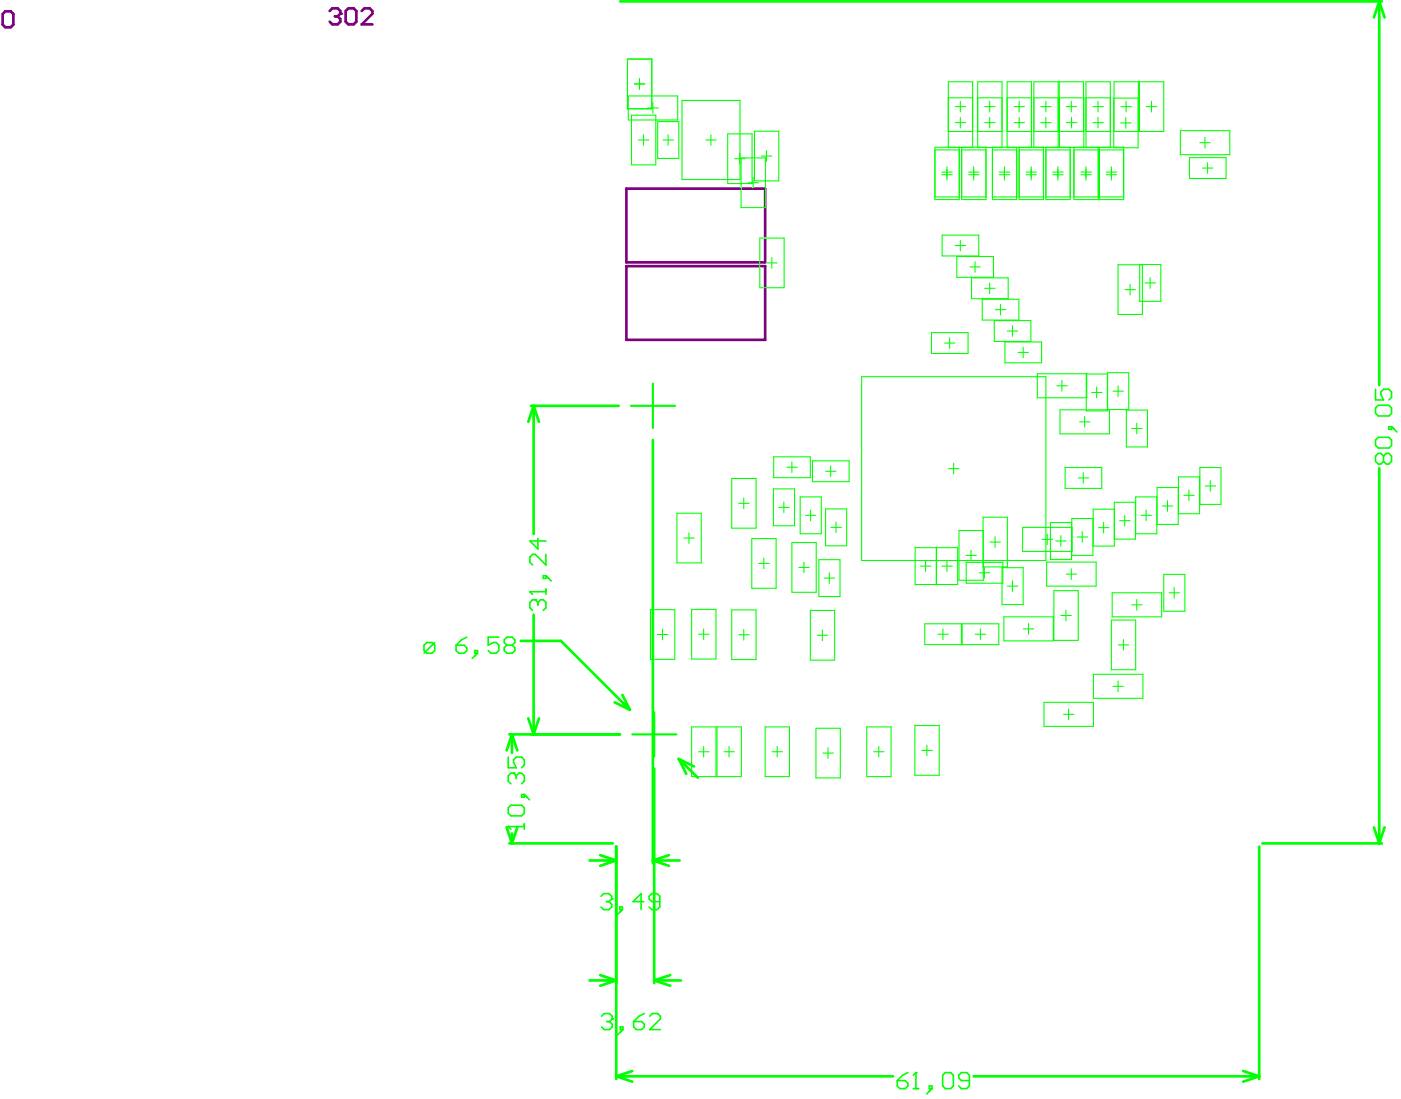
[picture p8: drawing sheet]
<svg xmlns="http://www.w3.org/2000/svg" width="221mm" height="174mm" viewBox="0 0 221 174" stroke-linecap="round" stroke-linejoin="round" font-family="sans-serif">
<path d="M.4 2.2l.4-.4h.9l.4 .4v1.7l-.4 .4h-.9l-.4-.4zM52 1.7l.5-.4h.8l.4 .4v.5M98.9 29.8h21.9v11.6h-21.9zM98.9 42h21.9v11.7h-21.9z" fill="none" stroke="#800080" stroke-width=".42"/>
<circle cx="53.7" cy="2.2" r=".21" fill="#800080"/>
<path d="M52.9 2.6h.4M53.3 2.6l.4 .4v.4l-.4 .4h-.8l-.5-.4M53.7 2.2l-.4 .4M54.6 1.7l.4-.4h.8l.5 .4v1.7l-.5 .4h-.8l-.4-.4zM57.1 1.7l.4-.4h.9l.4 .4v.5l-1.7 1.6h1.7" fill="none" stroke="#800080" stroke-width=".42"/>
<g fill="none" stroke="#0f0" stroke-width=".42">
<path d="M97.9 .2h120.3M217.8 .2l.8 2.5M217.8 .2v60.6M217.8 .2l-.9 2.5M83.8 64.1h13.9M84.3 64.1v20.2M84.3 64.1l-.9 2.5M84.3 64.1l.8 2.5M103.1 69.5v66.8M217.8 74v59.2M84.3 97.1v18.9M80.4 116h17.5"/>
<path d="M80.8 116v2.9M80.8 116l-.8 2.5M80.8 116l.9 2.5M82.2 101.2h6.4l10.8 10.9M83.4 113.5l.9 2.5M85.1 113.5l-.8 2.5M97 110.9l2.4 1.2M98.3 109.7l1.1 2.4M107.2 119.9l1.2 2.3M107.2 119.9l2.4 1.1M107.2 119.9l3 2.9M80 130.7l.8 2.5"/>
<path d="M80.4 133.2h16.3M80.8 131.6v1.6M81.7 130.7l-.9 2.5M93.1 135.9h4.2M94.8 135.1l2.5 .8M97.3 133.7v36.7M97.3 135.9l-2.5 .8M103.1 135.9l2.5 .8M103.1 135.9h4.2M103.3 121.4v33.9M105.6 135.1l-2.5 .8M198.8 133.7v36.7"/>
<path d="M199.3 133.2h18.9M216.9 130.7l.9 2.5M218.6 130.7l-.8 2.5M93.1 154.8h4.2M94.8 154l2.5 .8M97.3 154.8l-2.5 .9M103.3 154.8l2.5 .9M103.3 154.8h4.2M105.8 154l-2.5 .8M97.3 170l2.5 .8M97.3 170h43.7M99.8 169.1l-2.5 .9"/>
<path d="M153.7 170h45.1M196.3 169.1l2.5 .9M198.8 170l-2.5 .8"/>
</g>
<g fill="none" stroke="#0f0" stroke-width=".17">
<path d="M99.1 9.3h3.8v7.9h-3.8zM99.2 15.2h7.8v3.8h-7.8zM99.7 18.2h3.8v7.8h-3.8zM100.2 13.3h1.6M101 12.4v1.7M102.3 17.1h1.6M103.1 16.2v1.7M103.8 19.2h3.4v5.8h-3.4zM107.7 15.9h9.1v12.5h-9.1zM149.7 12.9h3.9v10.4h-3.9zM149.7 15.4h3.9M150.8 19.4h1.7"/>
<path d="M150.8 16.8h1.7M151.6 16v1.7M151.6 18.5v1.7M154.4 12.9h3.8v10.4h-3.8zM154.4 15.4h3.8M155.5 19.4h1.6M155.5 16.8h1.6M156.3 16v1.7M156.3 18.5v1.7M159 12.9h3.8v10.4h-3.8zM159 15.4h3.8M160.1 19.4h1.6"/>
<path d="M160.1 16.8h1.6M160.9 16v1.7M160.9 18.5v1.7M163.2 12.9h3.9v10.4h-3.9zM163.2 15.4h3.9M164.3 19.4h1.7M164.3 16.8h1.7M165.1 16v1.7M165.1 18.5v1.7M167.2 12.9h3.9v7.9h-3.9zM167.3 15.4h3.8v7.9h-3.8zM168.3 16.8h1.7"/>
<path d="M168.4 19.4h1.6M169.1 16v1.7M169.2 18.5v1.7M171.5 12.9h3.8v10.4h-3.8zM171.5 15.4h3.8M172.6 19.4h1.6M172.6 16.8h1.6M173.4 16v1.7M173.4 18.5v1.7M175.8 15.5h3.9v7.8h-3.9zM175.9 12.9h3.8v7.9h-3.8zM176.9 19.4h1.7"/>
<path d="M177 16.8h1.6M177.7 18.6v1.7M177.8 16v1.7M179.9 12.9h3.8v7.9h-3.8zM181 16.8h1.6M181.8 16v1.7M100.8 22.1h1.6M101.6 21.3v1.7M104.7 22.1h1.6M105.5 21.3v1.7M111.4 22.1h1.7M112.2 21.3v1.7"/>
<path d="M114.9 21.1h3.8v7.9h-3.8zM116 25.1h1.6M116.8 24.2v1.7M117 24.9h3.8v7.9h-3.8zM118.1 28.9h1.6M118.9 28v1.7M119.1 20.7h3.9v7.9h-3.9zM120 37.6h3.8v7.8h-3.8zM120.2 24.6h1.7M121 23.8v1.7M147.6 23.3h3.8v8.2h-3.8zM147.6 31.1h3.8"/>
<path d="M147.6 23.7h3.8M148.7 27.2h1.7M148.7 27.6h1.7M148.7 37.1h5.8v3.3h-5.8zM149.5 26.3v2.1M149.7 20.8h3.9M150.8 38.8h1.7M151.6 37.9v1.7M151.8 23.3h3.9v8.2h-3.9zM151.8 31.1h3.9M151.8 23.7h3.9M152.9 27.2h1.7"/>
<path d="M152.9 27.6h1.7M153.7 26.3v2.1M154.4 20.8h3.8M156.7 23.3h3.8v8.2h-3.8zM156.7 31.1h3.8M156.7 23.7h3.8M157.8 27.2h1.6M157.8 27.6h1.6M158.6 26.3v2.1M159 20.8h3.8M160.9 23.3h3.8v8.2h-3.8zM160.9 31.1h3.8"/>
<path d="M160.9 23.7h3.8M162 27.2h1.6M162 27.6h1.6M162.8 26.3v2.1M163.2 20.8h3.9M165.1 23.3h3.9v8.2h-3.9zM165.1 31.1h3.9M165.1 23.7h3.9M166.2 27.2h1.7M166.2 27.6h1.7M167 26.3v2.1M169.6 23.3h3.8v8.2h-3.8z"/>
<path d="M169.6 31.1h3.8M169.6 23.7h3.8M170.7 27.2h1.6M170.7 27.6h1.6M171.5 26.3v2.1M171.5 20.8h3.8M173.6 23.3h3.8v8.2h-3.8zM173.6 31.1h3.8M173.6 23.7h3.8M174.7 27.2h1.6M174.7 27.6h1.6M175.5 26.3v2.1"/>
<path d="M186.4 20.6h7.8v3.8h-7.8zM187.8 24.9h5.8v3.3h-5.8zM189.4 22.5h1.7M189.9 26.5h1.6M190.2 21.7v1.7M190.7 25.7v1.7M121.1 41.5h1.6M121.9 40.7v1.7M136 59.5h29.1v29h-29.1zM147.1 52.5h5.7v3.3h-5.7zM149.1 54.2h1.7M149.9 53.3v1.7"/>
<path d="M151.1 40.5h5.8v3.3h-5.8zM153.1 42.2h1.7M153.4 43.9h5.8v3.3h-5.8zM153.9 41.3v1.7M155.1 47.3h5.8v3.2h-5.8zM155.5 45.5h1.6M156.3 44.7v1.7M157 50.6h5.8v3.3h-5.8zM157.1 48.9h1.7M157.9 48.1v1.6M158.7 54h5.7v3.3h-5.7zM159 52.3h1.7"/>
<path d="M159.8 51.4v1.7M160.7 55.7h1.7M161.5 54.8v1.7M163.8 59h7.8v3.8h-7.8zM171.5 59.1h3.3v5.8h-3.3zM174.9 58.9h3.3v5.8h-3.3zM176.5 41.8h3.9v7.9h-3.9zM177.6 45.7h1.7M178.4 44.9v1.7M179.9 41.8h3.4v5.8h-3.4zM180.8 44.7h1.6M181.6 43.8v1.7"/>
<path d="M115.5 75.6h3.9v7.8h-3.9zM116.6 79.5h1.7M117.4 78.6v1.7M122.1 77.2h3.3v5.8h-3.3zM122.2 72.2h5.7v3.2h-5.7zM123.8 79.3v1.7M124.2 73.8h1.7M125 73v1.6M126.3 78.5h3.4v5.8h-3.4zM128.3 72.8h5.8v3.3h-5.8zM130.3 74.4h1.7M131.1 73.6v1.7"/>
<path d="M149.8 74h1.6M150.6 73.2v1.7M166.9 60.9h1.6M167.4 64.7h7.8v3.8h-7.8zM167.7 60.1v1.7M168.2 73.8h5.7v3.3h-5.7zM170.2 75.5h1.7M170.4 66.6h1.7M171 74.6v1.7M171.2 65.8v1.7M172.3 62h1.7M173.1 61.1v1.7"/>
<path d="M175.7 61.8h1.7M176.5 60.9v1.7M177.8 64.8h3.4v5.8h-3.4zM178.7 67.7h1.6M179.3 78.5h3.3v5.8h-3.3zM179.5 66.8v1.7M182.7 77h3.3v5.8h-3.3zM183.5 79.9h1.7M184.3 79.1v1.7M186.1 75.3h3.3v5.8h-3.3zM186.9 78.2h1.6M187.7 77.4v1.7"/>
<path d="M189.4 73.8h3.4v5.9h-3.4zM190.3 76.7h1.6M191.1 75.9v1.7M102.7 96.3h3.8v7.8h-3.8zM104.6 99.4v1.6M106.9 81.1h3.8v7.8h-3.8zM108 85h1.6M108.8 84.1v1.7M109.2 96.2h3.8v7.9h-3.8zM111.1 99.3v1.7M115.5 96.3h3.9v7.9h-3.9zM117.4 99.4v1.7"/>
<path d="M118.7 85.1h3.8v7.8h-3.8zM119.8 89h1.6M120.6 88.1v1.7M123 80.1h1.6M125 85.7h3.9v7.8h-3.9zM126.1 89.6h1.7M126.9 88.8v1.7M127.2 81.4h1.6M127.9 96.4h3.9v7.9h-3.9zM128 80.5v1.7M129.3 88.4h3.3v5.8h-3.3zM129.8 99.5v1.7"/>
<path d="M130.1 91.3h1.7M130.3 80.4h3.4v5.8h-3.4zM130.9 90.5v1.6M131.2 83.3h1.6M132 82.4v1.7M144.5 86.5h3.3v5.8h-3.3zM145.3 89.4h1.7M146 98.5h5.8v3.3h-5.8zM146.1 88.6v1.6M147.9 86.5h3.3v5.8h-3.3zM148.7 89.4h1.7M148.9 99.3v1.7"/>
<path d="M149.5 88.6v1.6M151.4 83.8h3.8v7.8h-3.8zM151.9 98.5h5.8v3.3h-5.8zM152.5 87.7h1.6M152.5 88.8h5.8v3.3h-5.8zM153.3 86.9v1.7M154.6 90.5h1.7M154.8 99.3v1.7M155.2 81.7h3.8v7.8h-3.8zM155.4 89.6v1.7M156.3 85.6h1.6M157.1 84.8v1.7"/>
<path d="M158.2 89.7h3.3v5.8h-3.3zM158.5 97.4h7.8v3.8h-7.8zM159 92.6h1.7M159.8 91.7v1.7M161.5 83.3h7.8v3.8h-7.8zM161.6 99.3h1.6M162.4 98.5v1.7M164.5 85.2h1.7M165.3 88.8h7.8v3.8h-7.8zM165.3 84.3v1.7M165.8 82.5h3.4v5.9h-3.4zM166.4 93.3h3.8v7.8h-3.8z"/>
<path d="M166.7 85.4h1.6M167.5 97.2h1.6M167.5 84.6v1.7M168.3 96.4v1.7M168.3 90.7h1.7M169.1 89.8v1.7M169.2 81.9h3.4v5.8h-3.4zM170.1 84.8h1.6M170.9 84v1.7M173.4 83.3h1.7M174.2 82.5v1.7M175.5 97.9h3.8v7.9h-3.8z"/>
<path d="M175.6 93.6h7.8v3.8h-7.8zM175.9 80.4h-3.3v5.8h3.3v-6.9h3.4v5.8h-3.4M176.8 82.2h1.6M177.6 81.4v1.7M178.7 95.5h1.6M179.5 94.7v1.7M180.2 81.4h1.6M181 80.5v1.7M183.7 90.7h3.4v5.8h-3.4zM184.6 93.6h1.6M185.4 92.8v1.7M103.8 100.2h1.6"/>
<path d="M109.2 114.8h3.8v7.9h-3.8zM110.3 118.7h1.6M110.3 100.2h1.6M111.1 117.9v1.7M113.2 114.8h3.8v7.9h-3.8zM114.3 118.7h1.6M115.1 117.9v1.7M116.6 100.2h1.7M120.8 114.8h3.8v7.9h-3.8zM121.9 118.7h1.6M122.7 117.9v1.7M128.8 115h3.9v7.9h-3.9z"/>
<path d="M129 100.3h1.7M129.9 118.9h1.7M130.7 118.1v1.7M136.8 114.8h3.9v7.9h-3.9zM137.9 118.7h1.7M138.7 117.9v1.7M144.4 114.6h3.9v7.8h-3.9zM145.5 118.5h1.7M146.3 117.7v1.7M148.1 100.2h1.6M154 100.2h1.6M164.8 110.9h7.8v3.8h-7.8z"/>
<path d="M167.9 112.8h1.7M168.7 112v1.7M172.6 106.5h7.8v3.8h-7.8zM175.7 108.4h1.7M176.5 107.5v1.7M176.6 101.9h1.6M177.4 101v1.7"/>
</g>
<path d="M99.6 64.1h7M103.1 60.6v7M99.8 116h7M103.3 112.5v7" fill="none" stroke="#0f0" stroke-width=".34"/>
<g fill="none" stroke="#0f0" stroke-width=".25">
<path d="M217.2 61.5v1.7h1.2l-.4-.9v-.4l.4-.4h.9l.4 .4v.8l-.4 .5M217.2 64.4l.4-.4h1.7l.4 .4v.9l-.4 .4h-1.7l-.4-.4zM217.2 69.5l.4-.4h1.7l.4 .4v.8l-.4 .5h-1.7l-.4-.5zM218.4 72l-.4-.4h-.4l-.4 .4v.9l.4 .4h.4l.4-.4M218.4 72l.5-.4h.4l.4 .4v.9l-.4 .4h-.4l-.5-.4M218.4 72v.9M219.3 67.4h.4v.4h-.4zM219.7 67.4l.8 .8M83.7 93.5h.1M83.7 93.5h2.5M83.7 93.5l.4 .4M84.5 94.7h.1"/>
<path d="M84.5 94.7h-.4l-.4 .4v.9l.4 .4M84.5 94.7l.4 .4M84.9 95.1l.4-.4h.5l.4 .4v.9l-.4 .4M84.9 85v1.7l-1.2-1.3h2.5M84.9 95.1v.5M85.8 90.9h.4v.4h-.4zM86.2 87.5v1.7l-1.7-1.7h-.4l-.4 .5v.8l.4 .4M86.2 93v.9M86.2 90.9l.8 .9M66.9 101.9l.5-.4h.8l.4 .4v.8l-.4 .5h-.8l-.5-.5zM68.6 101.5l-1.7 1.7M72 101.9h1.3l.4 .4v.4l-.4 .5h-.9l-.4-.5z"/>
<path d="M73.7 100.6l-.8 .4-.9 .9M75 102.7h.4v.5h-.4zM75.4 103.2l-.9 .8M78.8 100.6h-1.7v1.3l.8-.4h.4l.5 .4v.8l-.5 .5h-.8l-.4-.5M80 101.9l-.4 .4v.4l.4 .5h.9l.4-.5v-.4l-.4-.4M80 101.9h.9M80 101.9l-.4-.4v-.5l.4-.4h.9l.4 .4v.5l-.4 .4M80.2 119.6v1.7h1.3l-.4-.9v-.4l.4-.4h.9l.4 .4v.8l-.4 .5M80.2 130.5h.1M80.2 127.6l.5-.4h1.7l.4 .4v.8l-.4 .5h-1.7l-.5-.5zM80.2 130.5h2.6M80.2 130.5l.5 .5"/>
<path d="M81.1 122.1h.1M81.1 122.1h-.4l-.5 .4v.9l.5 .4M81.1 122.1l.4 .4M81.5 122.5l.4-.4h.5l.4 .4v.9l-.4 .4M81.5 122.5v.4M82.4 125.5h.4v.4h-.4zM82.8 130.1v.9M82.8 125.5l.8 .8M94.9 141.6l.4-.5h.9l.4 .5v.4M95.7 142.4h.5M96.2 142.4l.4 .4v.4l-.4 .5h-.9l-.4-.5M96.6 142h.1"/>
<path d="M96.6 142l-.4 .4M97.8 143.2h.5v.5h-.5zM98.3 143.7l-.9 .8M101.6 142.4h-1.6l1.2-1.3v2.6M104.2 142.4h-1.3l-.4-.4v-.4l.4-.5h.9l.4 .5v1.6l-.4 .5h-.9l-.4-.5M95 160.5l.4-.4h.8l.5 .4v.4M95.8 161.3h.4M96.2 161.3l.5 .5v.4l-.5 .4h-.8l-.4-.4M96.7 160.9h.1M96.7 160.9l-.5 .4M97.9 162.2h.4v.4h-.4zM98.3 162.6l-.8 .8"/>
<path d="M100 161.3h1.3l.4 .5v.4l-.4 .4h-.8l-.5-.4zM101.7 160.1l-.8 .4-.9 .8M102.6 160.5l.4-.4h.8l.5 .4v.4l-1.7 1.7h1.7M141.7 170.7h1.2l.4 .4v.4l-.4 .4h-.8l-.4-.4zM143.3 169.4l-.8 .4-.8 .9M144.2 171.9h.8M144.6 169.4h.1M144.6 169.4v2.5M144.6 169.4l-.4 .4M146.7 171.5h.4v.4h-.4zM147.1 171.9l-.8 .9M148.8 169.8l.5-.4h.8l.4 .4v1.7l-.4 .4h-.8l-.5-.4z"/>
<path d="M153.1 170.7h-1.3l-.4-.5v-.4l.4-.4h.8l.5 .4v1.7l-.5 .4h-.8l-.4-.4"/>
</g>
</svg>
